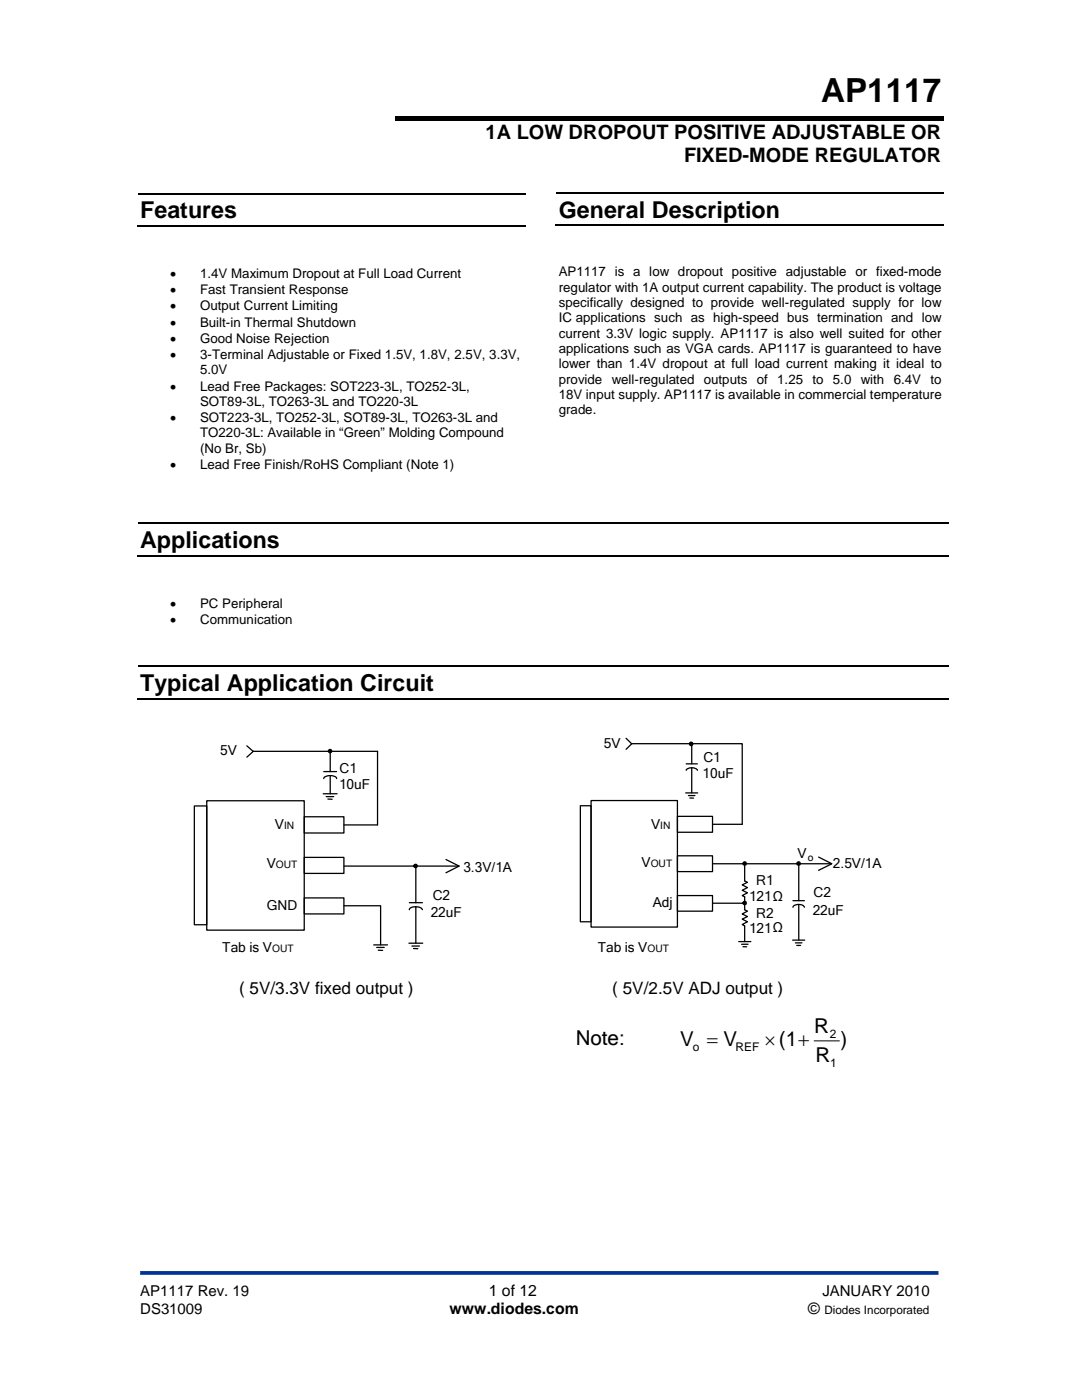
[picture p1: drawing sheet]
<svg xmlns="http://www.w3.org/2000/svg" width="216mm" height="279mm" viewBox="0 0 216 279" stroke-linecap="round" stroke-linejoin="round" font-family="sans-serif">
<defs><g id="words">
<text font-size="6.6" x="163.8" y="20.4">AP1117</text>
<g font-size="4.6">
<text x="28" y="43.6">Features</text>
<text x="111.5" y="43.5">General Description</text>
<text x="28" y="109.3">Applications</text>
<text x="28" y="137.8">Typical Application Circuit</text>
</g>
<g font-size="4.1">
<text x="114.9" y="208.5">Note:</text>
<text x="135.7" y="208.7">V = V</text>
<text x="152.5" y="208.7">×(1+</text>
<text x="162.5" y="206.2">R</text>
<text x="167.7" y="208.7">)</text>
<text x="162.7" y="211.9">R</text>
</g>
<g font-size="4">
<text x="96.9" y="27.8">1A LOW DROPOUT POSITIVE ADJUSTABLE OR</text>
<text x="136.5" y="32.4">FIXED-MODE REGULATOR</text>
</g>
<g font-size="3.4">
<text x="47.8" y="198.4">( 5V/3.3V fixed output )</text>
<text x="122.2" y="198.4">( 5V/2.5V ADJ output )</text>
</g>
<g font-size="3.1">
<text x="89.7" y="262.3">www.diodes.com</text>
<text x="97.5" y="258.7">1 of 12</text>
<text x="161.3" y="262.3">©</text>
</g>
<g font-size="3">
<text x="28" y="262.3">DS31009</text>
<text x="28" y="258.7">AP1117 Rev. 19</text>
<text x="164.1" y="258.7">JANUARY 2010</text>
</g>
<g font-size="2.7">
<text x="120.5" y="149.3">5V</text>
<text x="44" y="150.8">5V</text>
<text x="67.8" y="154.2">C1</text>
<text x="140.2" y="155.2">10uF</text>
<text x="140.4" y="152.1">C1</text>
<text x="67.7" y="157.4">10uF</text>
<text x="54.9" y="165.5">V</text>
<text x="129.9" y="165.4">V</text>
<text x="53.2" y="173.2">V</text>
<text x="128" y="173">V</text>
<text x="159.1" y="171.2">V</text>
<text x="166.2" y="173.2">2.5V/1A</text>
<text x="86.3" y="179.6">C2</text>
<text x="92.5" y="174.1">3.3V/1A</text>
<text x="149.5" y="179.7">121Ω</text>
<text x="150.9" y="176.7">R1</text>
<text x="162.3" y="179.1">C2</text>
<text x="53.3" y="181.6">GND</text>
<text x="85.9" y="183">22uF</text>
<text x="130.2" y="181.1">Adj</text>
<text x="150.9" y="183.2">R2</text>
<text x="162.2" y="182.5">22uF</text>
<text x="44.4" y="189.9">Tab is V</text>
<text x="119.3" y="190">Tab is V</text>
<text x="149.5" y="186.1">121Ω</text>
</g>
<g font-size="2.6">
<text x="34" y="55.5">•</text>
<text x="34" y="58.7">•</text>
<text x="39.9" y="55.5">1.4V Maximum Dropout at Full Load Current</text>
<text x="39.9" y="58.7">Fast Transient Response</text>
<text x="111.5" y="55.2">AP1117 is a low dropout positive adjustable or fixed-mode</text>
<text x="111.5" y="58.2">regulator with 1A output current capability. The product is voltage</text>
<text x="34" y="62">•</text>
<text x="34" y="65.2">•</text>
<text x="39.9" y="62">Output Current Limiting</text>
<text x="39.9" y="65.2">Built-in Thermal Shutdown</text>
<text x="111.5" y="61.3">specifically designed to provide well-regulated supply for low</text>
<text x="111.5" y="64.3">IC applications such as high-speed bus termination and low</text>
<text x="34" y="68.4">•</text>
<text x="34" y="71.6">•</text>
<text x="39.9" y="68.4">Good Noise Rejection</text>
<text x="39.9" y="71.6">3-Terminal Adjustable or Fixed 1.5V, 1.8V, 2.5V, 3.3V,</text>
<text x="111.5" y="67.4">current 3.3V logic supply. AP1117 is also well suited for other</text>
<text x="111.5" y="70.4">applications such as VGA cards. AP1117 is guaranteed to have</text>
<text x="34" y="77.9">•</text>
<text x="39.9" y="77.9">Lead Free Packages: SOT223-3L, TO252-3L,</text>
<text x="39.9" y="74.7">5.0V</text>
<text x="111.5" y="73.5">lower than 1.4V dropout at full load current making it ideal to</text>
<text x="111.5" y="76.5">provide</text>
<text x="122.1" y="76.5">well-regulated</text>
<text x="140.5" y="76.5">outputs</text>
<text x="151" y="76.5">of</text>
<text x="155.1" y="76.5">1.25</text>
<text x="162.1" y="76.5">to</text>
<text x="166.2" y="76.5">5.0</text>
<text x="171.8" y="76.5">with</text>
<text x="178.3" y="76.5">6.4V</text>
<text x="185.7" y="76.5">to</text>
<text x="39.9" y="81">SOT89-3L, TO263-3L and TO220-3L</text>
<text x="111.5" y="79.6">18V input supply. AP1117 is available in commercial temperature</text>
<text x="111.5" y="82.6">grade.</text>
<text x="34" y="84.2">•</text>
<text x="39.9" y="84.2">SOT223-3L, TO252-3L, SOT89-3L, TO263-3L and</text>
<text x="39.9" y="87.3">TO220-3L: Available in “Green” Molding Compound</text>
<text x="34" y="93.6">•</text>
<text x="39.9" y="93.6">Lead Free Finish/RoHS Compliant (Note 1)</text>
<text x="39.9" y="90.3">(No Br, Sb)</text>
<text x="34" y="121.3">•</text>
<text x="34" y="124.6">•</text>
<text x="39.9" y="121.3">PC Peripheral</text>
<text x="39.9" y="124.6">Communication</text>
</g>
<g font-size="2.4">
<text x="138.2" y="209.8">o</text>
<text x="146.8" y="209.8">REF</text>
<text x="165.6" y="207.2">2</text>
<text x="165.6" y="213">1</text>
</g>
<text font-size="2.3" x="164.5" y="262.3">Diodes Incorporated</text>
<g font-size="2">
<text x="56.7" y="165.5">IN</text>
<text x="131.7" y="165.4">IN</text>
<text x="55.1" y="173.2">OUT</text>
<text x="129.8" y="173">OUT</text>
<text x="161.2" y="171.9">o</text>
<text x="54.3" y="189.9">OUT</text>
<text x="129.2" y="190">OUT</text>
</g>
</g></defs>
<path d="M78.8 23.1h109.5v1h-109.5z" fill="#000"/>
<path d="M28 254h159.3" fill="none" stroke="#039" stroke-width=".75" stroke-linecap="butt"/>
<path d="M27.5 132.9h161.8" fill="none" stroke="#000" stroke-width=".34"/>
<path d="M27.5 38.7h77.4M111 38.6h77.4M27.3 45.1h77.6M110.8 44.9h77.6M27.3 110.9h162M27.5 104.4h161.8M27.3 139.4h162" fill="none" stroke="#000" stroke-width=".32"/>
<g fill="none" stroke="#000" stroke-width=".26">
<path d="M41.3 159.8h19.4v25.8h-19.4zM49.3 148.8l1.2 1.1h24.9M50.5 149.9l-1.2 1.2M64.5 158.4h2.8M64.6 154h2.6M64.6 155.4a1.71 1.71 0 0 1 2.2-.4l.4 .4M65.1 159h1.5M65.4 159.5h.9M65.9 149.9v4.1M65.9 154.9v3.5M75.3 149.9v14.7h-6.7M117.9 159.8h17.3v25.2h-17.3z"/>
<path d="M124.9 147.3l1.1 1.1h22.1v16.1h-5.9M126.1 148.4l-1.2 1.1M136.8 158.2h2.4M136.9 153.7a1.48 1.48 0 0 1 2.2 0M136.9 152.4h2.2M137.4 158.8h1.3M137.6 159.3h.8M138 148.5v3.9M138 153.2v5M38.8 160.8h2.5v23.8h-2.5zM60.7 171.1h7.9v3.2h-7.9zM60.7 163h7.9v3.2h-7.9z"/>
<path d="M60.7 179.2h7.9v3.2h-7.9zM68.6 172.8h23M83 172.8v7.3M89 171.5l2.6 1.3-2.6 1.4M115.8 160.8h2.1v23.2h-2.1zM135.2 170.8h7v3.1h-7zM135.2 162.9h7v3.2h-7zM135.2 178.7h7v3.1h-7zM142.2 172.4h23.6M148.3 172.2l.4-.2 .2 .5a.33 .33 0 0 1-.4 .1 .33 .33 0 0 1-.2-.4zM148.6 172.4v3.4l.5 .3-1 .5 1 .5-1 .6 1 .5-1 .5 .5 .3v2.6l.5 .2-1 .6 1 .5-1 .5 1 .6-1 .5 .5 .3v3.1M158.2 179.7h2.3"/>
<path d="M159.4 172.4v7.3M163.3 171l2.7 1.4-2.7 1.3M68.6 180.8h7.3v7.8M74.6 188.6h2.7M75.2 189.1h1.5M75.5 189.6l.8 .1M81.6 188.2h2.7M81.7 180.1h2.6M82.2 188.8h1.5M82.5 189.3h.9M83 181l-1 .1-.3 .4M83 181a1.33 1.33 0 0 1 1.3 .5"/>
<path d="M83 181v7.2M142.2 180.3h6.4M147.4 187.9h2.4M148 188.4h1.3M148.3 188.9l.7 .1M148.3 180.1l.4-.2 .2 .1-.1 .5h-.4zM158.2 187.6h2.4M158.7 188.2h1.3M159 188.7h.7M159.4 180.5l-.8 .1-.4 .5M159.4 180.5l.9 .2 .2 .4M159.4 180.5v7.1"/>
<circle cx="65.9" cy="149.9" r=".33"/>
<circle cx="137.9" cy="148.5" r=".34"/>
<circle cx="82.9" cy="172.8" r=".34"/>
<circle cx="159.4" cy="172.3" r=".35"/>
</g>
<g fill="#000">
<path d="M148.3 172.2l.4-.2 .2 .5a.33 .33 0 0 1-.4 .1 .33 .33 0 0 1-.2-.4z" fill-rule="evenodd"/>
<path d="M148.3 180.1l.4-.2 .2 .1-.1 .5h-.4z" fill-rule="evenodd"/>
<circle cx="65.9" cy="149.9" r=".33"/>
<circle cx="137.9" cy="148.5" r=".34"/>
<circle cx="82.9" cy="172.8" r=".34"/>
<circle cx="159.4" cy="172.3" r=".35"/>
</g>
<path d="M162.5 207.7h5" fill="none" stroke="#000" stroke-width=".2"/>
<use href="#words"/>
</svg>
